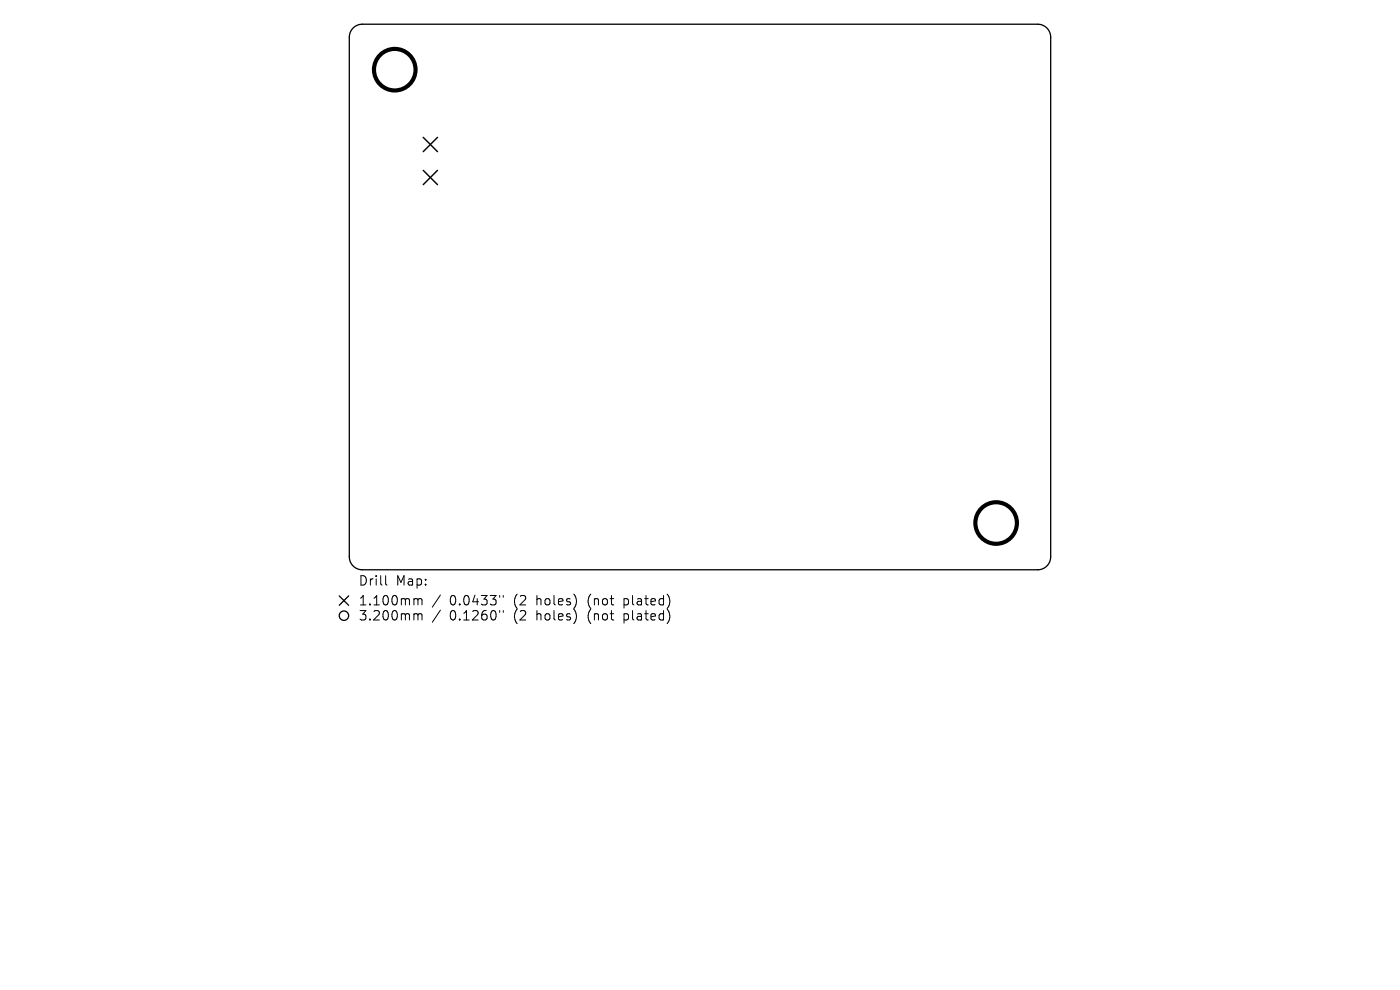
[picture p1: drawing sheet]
<svg xmlns="http://www.w3.org/2000/svg" width="297mm" height="210mm" viewBox="0 0 297 210" stroke-linecap="round" stroke-linejoin="round" font-family="sans-serif">
<defs><g id="words">
<g font-size="2.8">
<text x="76" y="124.5">Drill</text>
<text x="84" y="124.5">Map:</text>
<text x="76" y="128.7">1.100mm</text>
<text x="76" y="131.9">3.200mm</text>
<text x="95.4" y="128.7">0.0433&quot;</text>
<text x="95.4" y="131.9">0.1260&quot;</text>
<text x="109.1" y="128.7">(2</text>
<text x="109.1" y="131.9">(2</text>
<text x="114.1" y="128.7">holes)</text>
<text x="114.1" y="131.9">holes)</text>
<text x="125.2" y="128.7">(not</text>
<text x="125.2" y="131.9">(not</text>
<text x="133" y="128.7">plated)</text>
<text x="133" y="131.9">plated)</text>
</g>
</g></defs>
<g fill="none" stroke="#000" stroke-width=".28">
<path d="M74.9 5.9a2.76 2.76 0 0 1 2-.8h143.2a2.76 2.76 0 0 1 2.8 2.8v110.2a2.76 2.76 0 0 1-2.8 2.8h-143.2a2.76 2.76 0 0 1-2.8-2.8v-110.2a2.75 2.75 0 0 1 .8-2zM72 126.4l2 2M74 126.4l-2 2"/>
<circle cx="73" cy="130.6" r="1"/>
</g>
<path d="M89.8 29.1l3 3.1M89.8 36.1l3 3.1M92.8 29.1l-3 3.1M92.8 36.1l-3 3.1" fill="none" stroke="#000" stroke-width=".3"/>
<g fill="none" stroke="#000" stroke-width=".88">
<circle cx="83.7" cy="14.8" r="4.4"/>
<circle cx="211.3" cy="110.9" r="4.4"/>
</g>
<g fill="none" stroke="#000" stroke-width=".21">
<path d="M81.8 122.1v1.7l.3 .3M88.1 127h.3l.3 .3M88.1 130.2h.3l.3 .3M88.7 127.3l.3-.3 .4 .1 .1 1.2M88.7 127.3v1M88.7 130.5v1M88.7 130.5l.3-.3 .4 .1 .1 1.2M93.4 126.2l-1.7 2.6M93.4 129.4l-1.7 2.6M106 126.3v.4M106 129.5v.4M106.8 126.3v.4"/>
<path d="M106.8 129.5v.4"/>
</g>
<use href="#words"/>
</svg>
